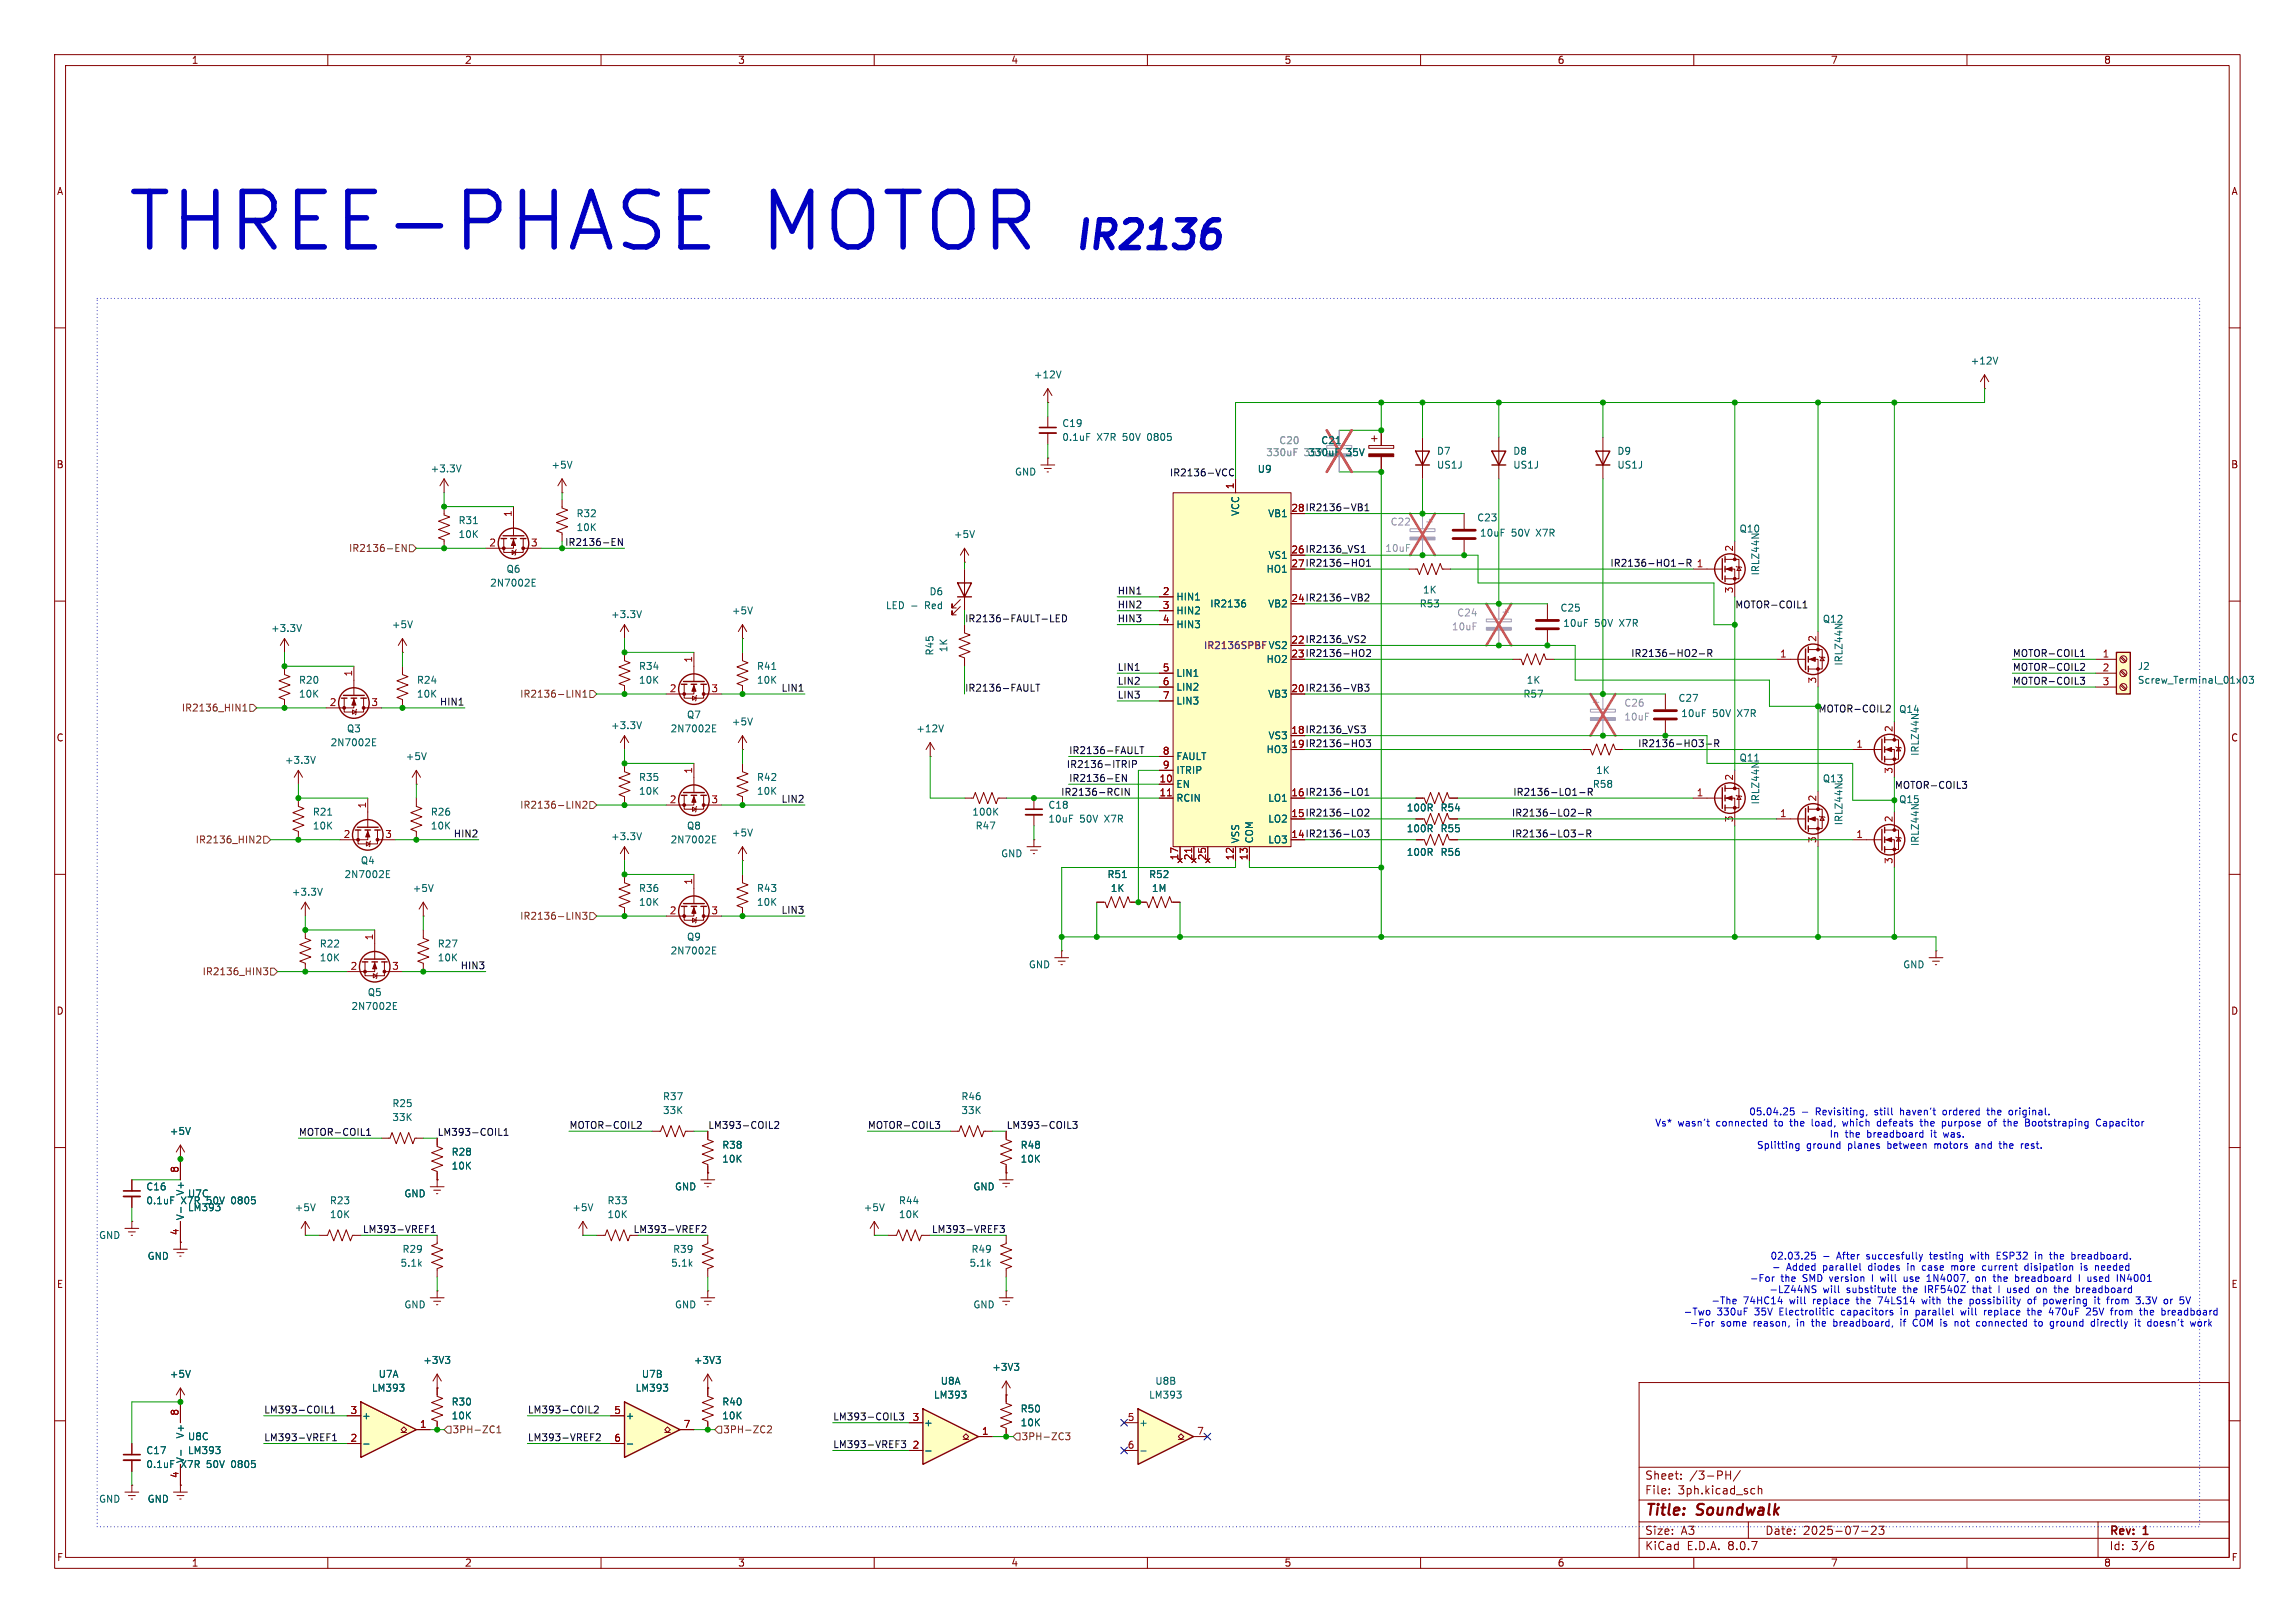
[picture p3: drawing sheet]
<svg xmlns="http://www.w3.org/2000/svg" width="297mm" height="210mm" viewBox="0 0 297 210" stroke-linecap="round" stroke-linejoin="round" font-family="sans-serif">
<defs><g id="words">
<g font-size="10" fill="#0000c2">
<text x="16.2" y="32.9">THREE-PHASE</text>
<text x="98.6" y="32.9">MOTOR</text>
</g>
<text font-size="5" fill="#0000c2" x="138.8" y="32.5">IR2136</text>
<g font-size="2" fill="#840000">
<text x="212.8" y="196.5">Title:</text>
<text x="219.7" y="196.5">Soundwalk</text>
</g>
<g font-size="1.5" fill="#840000">
<text x="212.8" y="191.6">Sheet:</text>
<text x="218.6" y="191.6">/3-PH/</text>
<text x="212.8" y="193.5">File:</text>
<text x="217.1" y="193.5">3ph.kicad_sch</text>
<text x="212.8" y="200.7">KiCad</text>
<text x="212.8" y="198.7">Size:</text>
<text x="217.5" y="198.7">A3</text>
<text x="218.3" y="200.7">E.D.A.</text>
<text x="223.7" y="200.7">8.0.7</text>
<text x="228.4" y="198.7">Date:</text>
<text x="233.3" y="198.7">2025-07-23</text>
<text x="272.9" y="198.9">Rev:</text>
<text x="272.9" y="200.7">Id:</text>
<text x="275.8" y="200.7">3/6</text>
<text x="277.4" y="198.9">1</text>
</g>
<g font-size="1.3" fill="#840000">
<text x="24.7" y="8.4">1</text>
<text x="60.1" y="8.4">2</text>
<text x="95.5" y="8.4">3</text>
<text x="130.8" y="8.4">4</text>
<text x="166.2" y="8.4">5</text>
<text x="201.5" y="8.4">6</text>
<text x="236.9" y="8.4">7</text>
<text x="272.2" y="8.4">8</text>
<text x="7.3" y="25.4">A</text>
<text x="288.7" y="25.4">A</text>
<text x="7.2" y="60.7">B</text>
<text x="288.7" y="60.7">B</text>
<text x="167" y="71.7">26 IR2136_VS1</text>
<text x="167" y="66.3">28 IR2136-VB1</text>
<text x="167" y="77.9">24 IR2136-VB2</text>
<text x="167" y="73.5">27 IR2136-HO1</text>
<text x="167" y="83.3">22 IR2136_VS2</text>
<text x="167" y="89.6">20 IR2136-VB3</text>
<text x="167" y="85.1">23 IR2136-HO2</text>
<text x="167" y="95">18 IR2136_VS3</text>
<text x="7.2" y="96.1">C</text>
<text x="167" y="96.8">19 IR2136-HO3</text>
<text x="288.7" y="96.1">C</text>
<text x="167" y="105.8">15 IR2136-LO2</text>
<text x="167" y="103.1">16 IR2136-LO1</text>
<text x="167" y="108.5">14 IR2136-LO3</text>
<text x="7.2" y="131.4">D</text>
<text x="288.7" y="131.4">D</text>
<text x="7.3" y="166.8">E</text>
<text x="288.7" y="166.8">E</text>
<text x="7.3" y="202.1">F</text>
<text x="24.7" y="202.9">1</text>
<text x="60.1" y="202.9">2</text>
<text x="95.5" y="202.9">3</text>
<text x="130.8" y="202.9">4</text>
<text x="166.2" y="202.9">5</text>
<text x="201.5" y="202.9">6</text>
<text x="236.9" y="202.9">7</text>
<text x="272.2" y="202.9">8</text>
<text x="288.7" y="202.1">F</text>
</g>
<g font-size="1.3" fill="#006464">
<text x="255" y="47.3">+12V</text>
<text x="133.7" y="49.1">+12V</text>
<text x="137.4" y="55.4">C19</text>
<text x="137.4" y="57.2">0.1uF</text>
<text x="141.9" y="57.2">X7R</text>
<text x="145.4" y="57.2">50V</text>
<text x="148.7" y="57.2">0805</text>
<text x="168.8" y="59.2">35V</text>
<text x="169.2" y="59.2">330uF</text>
<text x="170.9" y="57.6">C21</text>
<text x="174.2" y="59.2">35V</text>
<text x="185.9" y="59">D7</text>
<text x="195.8" y="59">D8</text>
<text x="209.2" y="59">D9</text>
<text x="55.7" y="61.3">+3.3V</text>
<text x="71.3" y="60.8">+5V</text>
<text x="131.3" y="61.7">GND</text>
<text x="162.7" y="61.3">U9</text>
<text x="185.9" y="60.8">US1J</text>
<text x="195.8" y="60.8">US1J</text>
<text x="209.2" y="60.8">US1J</text>
<text x="59.3" y="68">R31</text>
<text x="59.3" y="69.8">10K</text>
<text x="74.5" y="67.1">R32</text>
<text x="74.5" y="68.9">10K</text>
<text x="123.4" y="69.8">+5V</text>
<text x="160.5" y="66.8" transform="rotate(-90 160.5 66.8)">VCC</text>
<text x="164.1" y="67.1">VB1</text>
<text x="191.1" y="67.6">C23</text>
<text x="191.5" y="69.6">10uF</text>
<text x="195.6" y="69.6">50V</text>
<text x="198.9" y="69.6">X7R</text>
<text x="225" y="69">Q10</text>
<text x="63.4" y="76">2N7002E</text>
<text x="65.5" y="74.2">Q6</text>
<text x="120.2" y="77.2">D6</text>
<text x="152.2" y="77.8">HIN1</text>
<text x="163.8" y="74.2">HO1</text>
<text x="164.1" y="72.5">VS1</text>
<text x="184.1" y="76.9">1K</text>
<text x="227.8" y="74.5" transform="rotate(-90 227.8 74.5)">IRLZ44N</text>
<text x="35" y="81.9">+3.3V</text>
<text x="50.6" y="81.4">+5V</text>
<text x="79" y="80.1">+3.3V</text>
<text x="94.6" y="79.6">+5V</text>
<text x="114.6" y="79">LED -</text>
<text x="119.8" y="79">Red</text>
<text x="152.2" y="79.6">HIN2</text>
<text x="152.2" y="81.4">HIN3</text>
<text x="156.6" y="78.7">IR2136</text>
<text x="164.1" y="78.7">VB2</text>
<text x="183.7" y="78.7">R53</text>
<text x="201.9" y="79.3">C25</text>
<text x="202.2" y="81.3">10uF</text>
<text x="206.4" y="81.3">50V</text>
<text x="209.7" y="81.3">X7R</text>
<text x="235.8" y="80.7">Q12</text>
<text x="38.6" y="88.6">R20</text>
<text x="53.9" y="88.6">R24</text>
<text x="82.6" y="86.8">R34</text>
<text x="82.6" y="88.6">10K</text>
<text x="97.9" y="86.8">R41</text>
<text x="97.9" y="88.6">10K</text>
<text x="120.9" y="84.9" transform="rotate(-90 120.9 84.9)">R45</text>
<text x="122.7" y="84.5" transform="rotate(-90 122.7 84.5)">1K</text>
<text x="152.2" y="87.7">LIN1</text>
<text x="152.2" y="89.5">LIN2</text>
<text x="163.8" y="85.9">HO2</text>
<text x="164.1" y="84.1">VS2</text>
<text x="197.5" y="88.6">1K</text>
<text x="238.6" y="86.2" transform="rotate(-90 238.6 86.2)">IRLZ44N</text>
<text x="276.6" y="86.8">J2</text>
<text x="276.6" y="88.6">Screw_Terminal_01x03</text>
<text x="38.6" y="90.4">10K</text>
<text x="44.8" y="94.9">Q3</text>
<text x="53.9" y="90.4">10K</text>
<text x="79" y="94.5">+3.3V</text>
<text x="86.7" y="94.9">2N7002E</text>
<text x="88.8" y="93.1">Q7</text>
<text x="94.6" y="94">+5V</text>
<text x="118.5" y="94.9">+12V</text>
<text x="152.2" y="91.3">LIN3</text>
<text x="164.1" y="90.4">VB3</text>
<text x="164.1" y="95.8">VS3</text>
<text x="197.1" y="90.4">R57</text>
<text x="217.1" y="90.9">C27</text>
<text x="217.5" y="92.9">10uF</text>
<text x="221.6" y="92.9">50V</text>
<text x="224.9" y="92.9">X7R</text>
<text x="245.7" y="92.4">Q14</text>
<text x="36.8" y="99">+3.3V</text>
<text x="42.7" y="96.7">2N7002E</text>
<text x="52.4" y="98.5">+5V</text>
<text x="82.6" y="101.2">R35</text>
<text x="97.9" y="101.2">R42</text>
<text x="152.2" y="98.5">FAULT</text>
<text x="152.2" y="100.3">ITRIP</text>
<text x="163.8" y="97.6">HO3</text>
<text x="206.5" y="100.3">1K</text>
<text x="225" y="98.7">Q11</text>
<text x="235.8" y="101.4">Q13</text>
<text x="248.5" y="97.9" transform="rotate(-90 248.5 97.9)">IRLZ44N</text>
<text x="40.4" y="105.7">R21</text>
<text x="40.4" y="107.5">10K</text>
<text x="55.7" y="105.7">R26</text>
<text x="55.7" y="107.5">10K</text>
<text x="82.6" y="103">10K</text>
<text x="88.8" y="107.5">Q8</text>
<text x="97.9" y="103">10K</text>
<text x="125.8" y="105.7">100K</text>
<text x="126.2" y="107.5">R47</text>
<text x="135.6" y="104.8">C18</text>
<text x="135.6" y="106.6">10uF</text>
<text x="139.7" y="106.6">50V</text>
<text x="143" y="106.6">X7R</text>
<text x="152.2" y="102.1">EN</text>
<text x="152.2" y="103.9">RCIN</text>
<text x="164.1" y="106.6">LO2</text>
<text x="164.1" y="103.9">LO1</text>
<text x="182" y="107.8">100R</text>
<text x="182" y="105.1">100R</text>
<text x="186.4" y="107.8">R55</text>
<text x="186.4" y="105.1">R54</text>
<text x="227.8" y="104.2" transform="rotate(-90 227.8 104.2)">IRLZ44N</text>
<text x="238.6" y="106.9" transform="rotate(-90 238.6 106.9)">IRLZ44N</text>
<text x="245.7" y="104.1">Q15</text>
<text x="44.5" y="113.8">2N7002E</text>
<text x="46.6" y="112">Q4</text>
<text x="79" y="108.9">+3.3V</text>
<text x="86.7" y="109.3">2N7002E</text>
<text x="94.6" y="108.4">+5V</text>
<text x="129.5" y="111.1">GND</text>
<text x="143.3" y="113.8">R51</text>
<text x="148.6" y="113.8">R52</text>
<text x="160.5" y="109.2" transform="rotate(-90 160.5 109.2)">VSS</text>
<text x="162.3" y="109.2" transform="rotate(-90 162.3 109.2)">COM</text>
<text x="164.1" y="109.3">LO3</text>
<text x="182" y="110.9">100R</text>
<text x="186.4" y="110.9">R56</text>
<text x="248.5" y="109.5" transform="rotate(-90 248.5 109.5)">IRLZ44N</text>
<text x="37.7" y="116">+3.3V</text>
<text x="53.3" y="115.6">+5V</text>
<text x="82.6" y="115.6">R36</text>
<text x="82.6" y="117.4">10K</text>
<text x="97.9" y="115.6">R43</text>
<text x="97.9" y="117.4">10K</text>
<text x="143.7" y="115.6">1K</text>
<text x="149" y="115.6">1M</text>
<text x="41.3" y="122.7">R22</text>
<text x="41.3" y="124.5">10K</text>
<text x="56.6" y="122.7">R27</text>
<text x="56.6" y="124.5">10K</text>
<text x="86.7" y="123.6">2N7002E</text>
<text x="88.8" y="121.8">Q9</text>
<text x="133.1" y="125.4">GND</text>
<text x="246.2" y="125.4">GND</text>
<text x="45.4" y="130.8">2N7002E</text>
<text x="47.5" y="129">Q5</text>
<text x="50.7" y="143.4">R25</text>
<text x="85.7" y="142.5">R37</text>
<text x="124.3" y="142.5">R46</text>
<text x="21.9" y="147">+5V</text>
<text x="50.7" y="145.2">33K</text>
<text x="58.4" y="149.7">R28</text>
<text x="85.7" y="144.3">33K</text>
<text x="93.4" y="148.8">R38</text>
<text x="124.3" y="144.3">33K</text>
<text x="132" y="148.8">R48</text>
<text x="18.9" y="154.2">C16</text>
<text x="18.9" y="156">0.1uF</text>
<text x="23.4" y="156">X7R</text>
<text x="24" y="154.8" transform="rotate(-90 24 154.8)">V+</text>
<text x="24.3" y="155.1">U7C</text>
<text x="26.8" y="156">50V</text>
<text x="30.2" y="156">0805</text>
<text x="42.6" y="156">R23</text>
<text x="52.3" y="155.1">GND</text>
<text x="58.4" y="151.5">10K</text>
<text x="78.5" y="156">R33</text>
<text x="87.3" y="154.2">GND</text>
<text x="93.4" y="150.6">10K</text>
<text x="116.3" y="156">R44</text>
<text x="125.9" y="154.2">GND</text>
<text x="132" y="150.6">10K</text>
<text x="12.7" y="160.5">GND</text>
<text x="24" y="158" transform="rotate(-90 24 158)">V-</text>
<text x="24.3" y="156.9">LM393</text>
<text x="38.1" y="156.9">+5V</text>
<text x="42.6" y="157.8">10K</text>
<text x="74" y="156.9">+5V</text>
<text x="78.5" y="157.8">10K</text>
<text x="111.7" y="156.9">+5V</text>
<text x="116.3" y="157.8">10K</text>
<text x="19" y="163.1">GND</text>
<text x="51.8" y="164">5.1k</text>
<text x="52" y="162.3">R29</text>
<text x="86.8" y="164">5.1k</text>
<text x="87" y="162.3">R39</text>
<text x="125.4" y="164">5.1k</text>
<text x="125.7" y="162.3">R49</text>
<text x="52.3" y="169.4">GND</text>
<text x="87.3" y="169.4">GND</text>
<text x="125.9" y="169.4">GND</text>
<text x="21.9" y="178.4">+5V</text>
<text x="48.9" y="178.4">U7A</text>
<text x="54.7" y="176.6">+3V3</text>
<text x="83" y="178.4">U7B</text>
<text x="89.7" y="176.6">+3V3</text>
<text x="121.7" y="179.3">U8A</text>
<text x="128.3" y="177.5">+3V3</text>
<text x="149.4" y="179.3">U8B</text>
<text x="46.8" y="183.8">+</text>
<text x="48.1" y="180.2">LM393</text>
<text x="58.4" y="182">R30</text>
<text x="58.4" y="183.8">10K</text>
<text x="80.9" y="183.8">+</text>
<text x="82.2" y="180.2">LM393</text>
<text x="93.4" y="182">R40</text>
<text x="93.4" y="183.8">10K</text>
<text x="119.5" y="184.7">+</text>
<text x="120.8" y="181.1">LM393</text>
<text x="132" y="182.9">R50</text>
<text x="132" y="184.7">10K</text>
<text x="147.4" y="184.7">+</text>
<text x="148.6" y="181.1">LM393</text>
<text x="18.9" y="188.3">C17</text>
<text x="18.9" y="190.1">0.1uF</text>
<text x="23.4" y="190.1">X7R</text>
<text x="24" y="189.4" transform="rotate(-90 24 189.4)">V-</text>
<text x="24" y="186.2" transform="rotate(-90 24 186.2)">V+</text>
<text x="24.3" y="186.5">U8C</text>
<text x="24.3" y="188.3">LM393</text>
<text x="26.8" y="190.1">50V</text>
<text x="30.2" y="190.1">0805</text>
<text x="12.7" y="194.6">GND</text>
<text x="19" y="194.6">GND</text>
</g>
<g font-size="1.3" fill="#989898">
<text x="163.8" y="59.2">330uF</text>
<text x="165.5" y="57.6">C20</text>
<text x="179.2" y="71.6">10uF</text>
<text x="179.9" y="68.1">C22</text>
<text x="187.8" y="81.7">10uF</text>
<text x="188.5" y="79.9">C24</text>
<text x="210.1" y="91.6">C26</text>
<text x="210.1" y="93.4">10uF</text>
</g>
<g font-size="1.3" fill="#0f0f0f">
<text x="151.3" y="61.7">IR2136-VCC</text>
<text x="73.1" y="70.7">IR2136-EN</text>
<text x="144.6" y="77">HIN1</text>
<text x="208.3" y="73.4">IR2136-HO1-R</text>
<text x="124.8" y="80.6">IR2136-FAULT-LED</text>
<text x="144.6" y="80.6">HIN3</text>
<text x="144.6" y="78.8">HIN2</text>
<text x="224.5" y="78.8">MOTOR-COIL1</text>
<text x="101.1" y="89.6">LIN1</text>
<text x="124.8" y="89.6">IR2136-FAULT</text>
<text x="144.6" y="88.7">LIN2</text>
<text x="144.6" y="86.9">LIN1</text>
<text x="211" y="85.1">IR2136-HO2-R</text>
<text x="260.4" y="88.7">MOTOR-COIL3</text>
<text x="260.4" y="85.1">MOTOR-COIL1</text>
<text x="260.4" y="86.9">MOTOR-COIL2</text>
<text x="56.9" y="91.3">HIN1</text>
<text x="144.6" y="90.5">LIN3</text>
<text x="138" y="99.4">IR2136-ITRIP</text>
<text x="138.3" y="97.6">IR2136-FAULT</text>
<text x="138.3" y="101.2">IR2136-EN</text>
<text x="211.9" y="96.7">IR2136-HO3-R</text>
<text x="101.1" y="103.9">LIN2</text>
<text x="137.3" y="103">IR2136-RCIN</text>
<text x="195.6" y="105.7">IR2136-LO2-R</text>
<text x="195.8" y="103">IR2136-LO1-R</text>
<text x="206.1" y="102.1">R58</text>
<text x="245.2" y="102.1">MOTOR-COIL3</text>
<text x="58.7" y="108.4">HIN2</text>
<text x="195.6" y="108.4">IR2136-LO3-R</text>
<text x="101.1" y="118.3">LIN3</text>
<text x="59.6" y="125.5">HIN3</text>
<text x="38.6" y="147">MOTOR-COIL1</text>
<text x="56.6" y="147">LM393-COIL1</text>
<text x="73.6" y="146.1">MOTOR-COIL2</text>
<text x="91.6" y="146.1">LM393-COIL2</text>
<text x="112.3" y="146.1">MOTOR-COIL3</text>
<text x="130.2" y="146.1">LM393-COIL3</text>
<text x="46.9" y="159.6">LM393-VREF1</text>
<text x="81.9" y="159.6">LM393-VREF2</text>
<text x="120.5" y="159.6">LM393-VREF3</text>
<text x="34.1" y="182.9">LM393-COIL1</text>
<text x="68.2" y="182.9">LM393-COIL2</text>
<text x="107.8" y="183.8">LM393-COIL3</text>
<text x="34.1" y="186.5">LM393-VREF1</text>
<text x="68.2" y="186.5">LM393-VREF2</text>
<text x="107.8" y="187.4">LM393-VREF3</text>
</g>
<g font-size="1.3" fill="#a90000">
<text x="159.7" y="63.4" transform="rotate(-90 159.7 63.4)">1</text>
<text x="63.3" y="70.8">2</text>
<text x="66.3" y="67" transform="rotate(-90 66.3 67)">1</text>
<text x="68.6" y="70.8">3</text>
<text x="167" y="71.7">26</text>
<text x="167" y="66.3">28</text>
<text x="224.3" y="71.4" transform="rotate(-90 224.3 71.4)">2</text>
<text x="150.4" y="77">2</text>
<text x="167" y="77.9">24</text>
<text x="167" y="73.5">27</text>
<text x="219.5" y="73.5">1</text>
<text x="224.3" y="76.8" transform="rotate(-90 224.3 76.8)">3</text>
<text x="150.4" y="78.8">3</text>
<text x="150.4" y="80.6">4</text>
<text x="167" y="83.3">22</text>
<text x="235.1" y="83.1" transform="rotate(-90 235.1 83.1)">2</text>
<text x="45.6" y="87.6" transform="rotate(-90 45.6 87.6)">1</text>
<text x="86.6" y="89.6">2</text>
<text x="89.6" y="85.8" transform="rotate(-90 89.6 85.8)">1</text>
<text x="92" y="89.6">3</text>
<text x="150.4" y="86.9">5</text>
<text x="150.4" y="88.7">6</text>
<text x="167" y="89.6">20</text>
<text x="167" y="85.1">23</text>
<text x="230.3" y="85.1">1</text>
<text x="235.1" y="88.5" transform="rotate(-90 235.1 88.5)">3</text>
<text x="272" y="85.1">1</text>
<text x="272" y="86.9">2</text>
<text x="272" y="88.7">3</text>
<text x="42.6" y="91.4">2</text>
<text x="48" y="91.4">3</text>
<text x="150.4" y="90.5">7</text>
<text x="167" y="95">18</text>
<text x="245" y="94.8" transform="rotate(-90 245 94.8)">2</text>
<text x="89.6" y="100.2" transform="rotate(-90 89.6 100.2)">1</text>
<text x="150" y="101.3">10</text>
<text x="150.4" y="97.7">8</text>
<text x="150.4" y="99.5">9</text>
<text x="167" y="96.8">19</text>
<text x="224.3" y="101.1" transform="rotate(-90 224.3 101.1)">2</text>
<text x="240.2" y="96.8">1</text>
<text x="245" y="100.2" transform="rotate(-90 245 100.2)">3</text>
<text x="47.4" y="104.7" transform="rotate(-90 47.4 104.7)">1</text>
<text x="86.6" y="104">2</text>
<text x="92" y="104">3</text>
<text x="150" y="103.1">11</text>
<text x="167" y="105.8">15</text>
<text x="167" y="103.1">16</text>
<text x="219.5" y="103.1">1</text>
<text x="224.3" y="106.5" transform="rotate(-90 224.3 106.5)">3</text>
<text x="230.3" y="105.8">1</text>
<text x="235.1" y="103.8" transform="rotate(-90 235.1 103.8)">2</text>
<text x="245" y="106.5" transform="rotate(-90 245 106.5)">2</text>
<text x="44.4" y="108.5">2</text>
<text x="49.8" y="108.5">3</text>
<text x="152.5" y="111.4" transform="rotate(-90 152.5 111.4)">17</text>
<text x="154.3" y="111.4" transform="rotate(-90 154.3 111.4)">21</text>
<text x="156.1" y="111.4" transform="rotate(-90 156.1 111.4)">25</text>
<text x="159.7" y="111.4" transform="rotate(-90 159.7 111.4)">12</text>
<text x="161.5" y="111.4" transform="rotate(-90 161.5 111.4)">13</text>
<text x="167" y="108.5">14</text>
<text x="235.1" y="109.2" transform="rotate(-90 235.1 109.2)">3</text>
<text x="240.2" y="108.5">1</text>
<text x="245" y="111.9" transform="rotate(-90 245 111.9)">3</text>
<text x="86.6" y="118.4">2</text>
<text x="89.6" y="114.5" transform="rotate(-90 89.6 114.5)">1</text>
<text x="92" y="118.4">3</text>
<text x="45.3" y="125.5">2</text>
<text x="48.3" y="121.7" transform="rotate(-90 48.3 121.7)">1</text>
<text x="50.7" y="125.5">3</text>
<text x="23.2" y="151.8" transform="rotate(-90 23.2 151.8)">8</text>
<text x="23.2" y="159.9" transform="rotate(-90 23.2 159.9)">4</text>
<text x="23.2" y="183.2" transform="rotate(-90 23.2 183.2)">8</text>
<text x="45.3" y="183">3</text>
<text x="54.3" y="184.8">1</text>
<text x="79.4" y="183">5</text>
<text x="88.4" y="184.8">7</text>
<text x="118" y="183.9">3</text>
<text x="127" y="185.7">1</text>
<text x="145.9" y="183.9">5</text>
<text x="154.9" y="185.7">7</text>
<text x="23.2" y="191.3" transform="rotate(-90 23.2 191.3)">4</text>
<text x="45.3" y="186.6">2</text>
<text x="79.4" y="186.6">6</text>
<text x="118" y="187.5">2</text>
<text x="145.9" y="187.5">6</text>
</g>
<g font-size="1.3" fill="#725600">
<text x="45.1" y="71.6">IR2136-EN</text>
<text x="23.5" y="92.2">IR2136_HIN1</text>
<text x="67.2" y="90.4">IR2136-LIN1</text>
<text x="67.2" y="104.8">IR2136-LIN2</text>
<text x="25.3" y="109.3">IR2136_HIN2</text>
<text x="67.2" y="119.1">IR2136-LIN3</text>
<text x="26.1" y="126.3">IR2136_HIN3</text>
<text x="58.5" y="185.6">3PH-ZC1</text>
<text x="93.5" y="185.6">3PH-ZC2</text>
<text x="132.1" y="186.5">3PH-ZC3</text>
</g>
<text font-size="1.3" fill="#840084" x="155.7" y="84.1">IR2136SPBF</text>
<text font-size="1.3" fill="#009600" x="235.3" y="92.2">MOTOR-COIL2</text>
<g font-size="1.3" fill="#0000c2">
<text x="214.1" y="145.9">Vs*</text>
<text x="217.1" y="145.9">wasn't</text>
<text x="222.2" y="145.9">connected</text>
<text x="226.3" y="144.5">05.04.25</text>
<text x="227.3" y="148.8">Splitting</text>
<text x="229.9" y="145.9">to</text>
<text x="232" y="145.9">the</text>
<text x="233.8" y="148.8">ground</text>
<text x="235" y="145.9">load,</text>
<text x="235.1" y="144.5">Revisiting,</text>
<text x="236.7" y="147.4">In</text>
<text x="238.8" y="147.4">the</text>
<text x="239.1" y="145.9">which</text>
<text x="239.2" y="148.8">planes</text>
<text x="241.7" y="147.4">breadboard</text>
<text x="242.8" y="144.5">still</text>
<text x="243.7" y="145.9">defeats</text>
<text x="244.5" y="148.8">between</text>
<text x="246.2" y="144.5">haven't</text>
<text x="249.5" y="145.9">the</text>
<text x="250.1" y="147.4">it</text>
<text x="250.7" y="148.8">motors</text>
<text x="251.9" y="147.4">was.</text>
<text x="251.9" y="144.5">ordered</text>
<text x="252.4" y="145.9">purpose</text>
<text x="256.1" y="148.8">and</text>
<text x="257.8" y="144.5">the</text>
<text x="258.5" y="145.9">of</text>
<text x="259.4" y="148.8">the</text>
<text x="260.7" y="145.9">the</text>
<text x="260.7" y="144.5">original.</text>
<text x="262.3" y="148.8">rest.</text>
<text x="263.6" y="145.9">Bootstraping</text>
<text x="272.9" y="145.9">Capacitor</text>
<text x="226.4" y="166">-For</text>
<text x="228.9" y="167.5">-LZ44NS</text>
<text x="229.1" y="163.1">02.03.25</text>
<text x="230.5" y="166">the</text>
<text x="231.2" y="164.6">Added</text>
<text x="233.4" y="166">SMD version</text>
<text x="235.9" y="167.5">will</text>
<text x="236" y="164.6">parallel</text>
<text x="237.8" y="163.1">After</text>
<text x="239.1" y="167.5">substitute</text>
<text x="241.8" y="163.1">succesfully</text>
<text x="242" y="164.6">diodes</text>
<text x="243.9" y="166">will</text>
<text x="246.5" y="167.5">the</text>
<text x="247" y="166">use</text>
<text x="247.2" y="164.6">in</text>
<text x="249.3" y="164.6">case</text>
<text x="249.5" y="167.5">IRF540Z</text>
<text x="250.1" y="163.1">testing</text>
<text x="250.1" y="166">1N4007,</text>
<text x="253.2" y="164.6">more</text>
<text x="255.5" y="163.1">with</text>
<text x="255.8" y="167.5">that</text>
<text x="256.6" y="166">on</text>
<text x="257.3" y="164.6">current</text>
<text x="259" y="163.1">ESP32</text>
<text x="259.1" y="166">the</text>
<text x="260.5" y="167.5">used</text>
<text x="262" y="166">breadboard</text>
<text x="262.9" y="164.6">disipation</text>
<text x="264.1" y="163.1">in</text>
<text x="264.5" y="167.5">on</text>
<text x="266.2" y="163.1">the</text>
<text x="266.9" y="167.5">the</text>
<text x="269.1" y="163.1">breadboard.</text>
<text x="269.9" y="167.5">breadboard</text>
<text x="270.4" y="164.6">is</text>
<text x="270.4" y="166">I</text>
<text x="271.6" y="166">used</text>
<text x="272.3" y="164.6">needed</text>
<text x="275.6" y="166">IN4001</text>
<text x="217.8" y="170.4">-Two</text>
<text x="218.6" y="171.8">-For</text>
<text x="221.4" y="168.9">-The</text>
<text x="222.2" y="170.4">330uF</text>
<text x="222.7" y="171.8">some</text>
<text x="225.6" y="168.9">74HC14</text>
<text x="227" y="171.8">reason,</text>
<text x="227.2" y="170.4">35V</text>
<text x="230.5" y="170.4">Electrolitic</text>
<text x="231.7" y="168.9">will</text>
<text x="232.8" y="171.8">in</text>
<text x="234.8" y="171.8">the</text>
<text x="234.8" y="168.9">replace</text>
<text x="237.7" y="171.8">breadboard,</text>
<text x="238.6" y="170.4">capacitors</text>
<text x="240.6" y="168.9">the</text>
<text x="243.5" y="168.9">74LS14</text>
<text x="246.5" y="170.4">in</text>
<text x="246.6" y="171.8">if</text>
<text x="248.3" y="171.8">COM is</text>
<text x="248.5" y="170.4">parallel</text>
<text x="249.4" y="168.9">with</text>
<text x="252.9" y="168.9">the</text>
<text x="254" y="171.8">not</text>
<text x="254.5" y="170.4">will</text>
<text x="255.8" y="168.9">possibility</text>
<text x="257" y="171.8">connected</text>
<text x="257.7" y="170.4">replace</text>
<text x="263.5" y="170.4">the</text>
<text x="263.5" y="168.9">of</text>
<text x="264.7" y="171.8">to</text>
<text x="265.6" y="168.9">powering</text>
<text x="266.4" y="170.4">470uF</text>
<text x="266.8" y="171.8">ground</text>
<text x="271.4" y="170.4">25V</text>
<text x="272.3" y="171.8">directly</text>
<text x="272.4" y="168.9">it</text>
<text x="274.2" y="168.9">from</text>
<text x="274.7" y="170.4">from</text>
<text x="278.1" y="171.8">it</text>
<text x="278.1" y="168.9">3.3V</text>
<text x="278.6" y="170.4">the</text>
<text x="279.9" y="171.8">doesn't</text>
<text x="281.5" y="170.4">breadboard</text>
<text x="281.8" y="168.9">or</text>
<text x="285.6" y="171.8">work</text>
</g>
</g></defs>
<g fill="none" stroke="#840000" stroke-width=".13">
<path d="M7.1 7.1h282.8v195.8h-282.8zM8.5 8.5h280v193h-280zM42.4 7.1v1.4M77.8 7.1v1.4M113.1 7.1v1.4M148.5 7.1v1.4M183.8 7.1v1.4M219.2 7.1v1.4M254.6 7.1v1.4M7.1 42.4h1.4M288.5 42.4h1.4M7.1 77.8h1.4"/>
<path d="M219.1 73.6h3.8M223.2 73.6h1.3v3.6M223.2 72.4h1.8v2.5h-1.8M224.5 70v2.4M224.7 73.3l.1 .1h.5l.1 .1M225 73.4l.3 .4h-.5zM288.5 77.8h1.4M7.1 113.1h1.4M147.3 116.7h1.1l.3 .8 .5-1.5 .5 1.5 .6-1.5 .5 1.5 .6-1.5 .2 .7h1.1M183.2 108.7h1.1l.3 .7 .5-1.5 .6 1.5 .5-1.5 .5 1.5 .6-1.5 .3 .8h1M288.5 113.1h1.4M7.1 148.5h1.4"/>
<path d="M288.5 148.5h1.4M212.1 178.9h76.4v22.6h-76.4zM7.1 183.8h1.4M212.1 199h76.4M212.1 196.9h76.4M212.1 194.1h76.4M212.1 189.9h76.4M216 193.2v.1M216 192.7v.1M217.5 191.3v.1M217.5 190.7v.1M223.4 190.8h.6"/>
<path d="M224 190.3v1.1M225.2 190.3l-.9 1.4M226.3 196.9v2.1M227 192.6l.1 .1M227.1 193.3h-.1M227.5 192.2v1.1M227.5 192.7l.2-.1 .2 .1 .1 .6M240.9 198.1h.8M242.2 197.6l.4-.1 .1 .1 .1 .2-.7 .7h.7M243.2 197.5h.6l-.3 .4 .3 .1v.4l-.2 .1h-.3l-.1-.1M271.5 196.9v4.6M278.3 199.9h.3l.1 .2v.3l-.4 .1"/>
<path d="M278.6 199.5h-.3M288.5 183.8h1.4M42.4 201.5v1.4M77.8 201.5v1.4M113.1 201.5v1.4M148.5 201.5v1.4M183.8 201.5v1.4M219.2 201.5v1.4M254.6 201.5v1.4"/>
</g>
<g fill="none" stroke="#840000" stroke-width=".18">
<path d="M222.9 72.3v2.7M223.2 72v.7M223.2 73.3v.7M223.2 74.5v.8"/>
<circle cx="223.9" cy="73.6" r="1.98"/>
</g>
<g fill="#840000" stroke="#840000" stroke-width=".13">
<path d="M223.4 73.6l.7-.2v.5z"/>
<circle cx="224.5" cy="74.9" r=".18"/>
<circle cx="224.5" cy="72.4" r=".18"/>
</g>
<path d="M227.6 69.1l-.9 .5" fill="none" stroke="#006464" stroke-width=".13"/>
<path d="M151.8 63.8h15.3v45.8h-15.3z" fill="#ffffc2"/>
<g fill="none" stroke="#840000" stroke-width=".13">
<path d="M207.4 56.6v5.4M150 77.2h1.8M150 79h1.8M151.8 63.8h15.3v45.8h-15.3zM159.9 62v1.8M182.3 73.6h1.1l.3 .8 .5-1.5 .6 1.5 .5-1.5 .5 1.5 .6-1.5 .3 .7h1M200.3 78.1v2M150 80.8h1.8M150 87.1h1.8M150 88.9h1.8M150 90.7h1.8M150 97.9h1.8"/>
<path d="M150 99.7h1.8M195.8 85.3h1l.3 .7 .6-1.4 .5 1.4 .5-1.4 .6 1.4 .5-1.4 .3 .7h1.1M200.3 81.5v2M204.7 97h1.1l.3 .7 .5-1.4 .6 1.4 .5-1.4 .5 1.4 .6-1.4 .3 .7h1M215.5 89.8v2M215.5 93.2v2M239.8 97h3.7M243.9 97h1.3v3.6M243.9 95.7h1.8v2.5h-1.8M245.2 93.4v2.3M245.3 96.6l.1 .1h.6l.1 .1M245.7 96.7l.3 .5h-.6z"/>
<path d="M150 101.5h1.8M150 103.3h1.8M152.4 111.1l.6 .5M152.7 109.6v1.8M153 111.1l-.6 .5M154.2 111.1l.6 .5M154.5 109.6v1.8M154.8 111.1l-.6 .5M156.3 109.6v1.8M159.9 109.6v1.8M161.7 109.6v1.8M183.2 106h1.1l.3 .7 .5-1.5 .6 1.5 .5-1.5 .5 1.5 .6-1.5 .3 .8h1"/>
<path d="M183.2 103.3h1.1l.3 .7 .5-1.4 .6 1.4 .5-1.4 .5 1.4 .6-1.4 .3 .7h1M229.9 106h3.8M234 106h1.3v3.6M234 104.7h1.8v2.5h-1.8M235.3 102.4v2.3M235.5 105.6v.1h.6l.1 .1M235.8 105.7l.3 .4h-.6zM239.8 108.7h3.7M243.9 108.7h1.3v3.6M243.9 107.4h1.8v2.5h-1.8M245.2 105.1v2.3M245.3 108.3l.1 .1h.6l.1 .1"/>
<path d="M245.7 108.4l.3 .4h-.6zM56.6 179.6h.1M56.6 177.8l-.6 .9M56.6 177.8v1.8M56.6 177.8l.5 .9"/>
</g>
<path d="M151.1 103h.5M154.2 109.8v.5" fill="none" stroke="#a90000" stroke-width=".13"/>
<path d="M154.7 77.6h.5M160.9 78h.1l.2 .2v.3h-.3M160.9 77.6h.2M154.5 87.5h.5M248.3 92.5l-.9 .5M238.4 101.4l-.9 .6M248.3 104.1l-.9 .5M57.6 175.5h.6l-.3 .4M58 175.9l.2 .1v.2l-.2 .2" fill="none" stroke="#006464" stroke-width=".13"/>
<path d="M163.4 83.5h.3M163.4 83h.4" fill="none" stroke="#840084" stroke-width=".13"/>
<g fill="none" stroke="#840000" stroke-width=".18">
<path d="M206.5 58.4h1.8l-.9 1.8zM206.5 60.2h1.8M243.5 95.6v2.7M243.9 95.4v.7M243.9 96.6v.7M243.9 97.9v.7M233.7 104.6v2.7M234 104.3v.8M234 105.6v.7M234 106.9v.7M243.5 107.3v2.7M243.9 107v.8"/>
<path d="M243.9 108.3v.7M243.9 109.6v.7"/>
<circle cx="244.5" cy="97" r="1.98"/>
<circle cx="234.6" cy="106" r="1.98"/>
<circle cx="244.5" cy="108.7" r="1.98"/>
</g>
<g fill="#840000" stroke="#840000" stroke-width=".13">
<path d="M244.1 108.7l.7-.3v.5z"/>
<path d="M234.2 106l.7-.3v.5z"/>
<path d="M244.1 97l.7-.3v.6z"/>
<circle cx="245.2" cy="109.9" r=".18"/>
<circle cx="245.2" cy="107.4" r=".18"/>
<circle cx="235.3" cy="107.2" r=".18"/>
<circle cx="235.3" cy="104.7" r=".18"/>
<circle cx="245.2" cy="98.2" r=".18"/>
<circle cx="245.2" cy="95.7" r=".18"/>
</g>
<path d="M198.8 81.4h2.9M198.8 80.3h2.9M214.1 93h2.9M214.1 92h2.9" fill="none" stroke="#840000" stroke-width=".36"/>
<g fill="none" stroke="#a1a1a1" stroke-width=".13">
<path d="M171.7 57.7h3.2v.3h-3.2zM173.3 55.7v2M173.3 59.1v2M194 78.1v2M194.5 79.2h.7M194.9 78.8v.8M192.4 80.1h3.2v.4h-3.2zM194 81.5v2M205.8 91.8h3.3v.3h-3.3zM206.2 90.9h.7M206.5 90.5v.7M207.4 89.8v2"/>
<path d="M207.4 93.2v2"/>
</g>
<g fill="#a1a1a1" stroke="#a1a1a1" stroke-width=".13">
<path d="M205.8 92.9h3.3v.3h-3.3z"/>
<path d="M192.4 81.2h3.2v.3h-3.2z"/>
<path d="M171.7 58.7h3.2v.4h-3.2z"/>
</g>
<path d="M171.7 55.7l3.2 5.4M174.9 55.7l-3.2 5.4M192.4 78.1l3.2 5.4M195.6 78.1l-3.2 5.4M205.8 89.8l3.3 5.4M209.1 89.8l-3.3 5.4" fill="none" stroke="#e75356" stroke-width=".32"/>
<path d="M167.5 58.5h.3" fill="none" stroke="#989898" stroke-width=".13"/>
<path d="M80.8 181.4l7.2 3.6-7.2 3.6z" fill="#ffffc2"/>
<path d="M80.8 181.4l7.2 3.6-7.2 3.6z" fill="none" stroke="#840000" stroke-width=".18"/>
<g fill="none" stroke="#840000" stroke-width=".13">
<path d="M39.5 159.8h.1M39.5 158l-.5 .9M39.5 158v1.8M39.5 158l.6 .9M41.3 159.8h1.1l.3-.7 .5 1.5 .5-1.5 .6 1.5 .5-1.5 .5 1.5 .3-.8h1.1M49.4 147.3h1.1l.2-.7 .6 1.4 .5-1.4 .6 1.4 .5-1.4 .5 1.4 .3-.7h1.1M75.4 159.8h.1M75.4 158l-.5 .9M75.4 158v1.8M75.4 158l.6 .9M77.2 159.8h1.1l.3-.7 .5 1.5 .6-1.5 .5 1.5 .5-1.5 .6 1.5 .2-.8h.2M79 183.2h1.8"/>
<path d="M79 186.8h1.8M86 185.3h.4l-.4-.3 .4-.4 .3 .4-.3 .3h.3M88 185h1.8"/>
</g>
<path d="M40.8 155.8l-.3 .9M76.7 155.8l-.3 .9M85.8 179.1h.6l-.3 .4M86.4 179.5v.4M81.2 186.9h.7" fill="none" stroke="#006464" stroke-width=".13"/>
<path d="M46.7 181.4l7.2 3.6-7.2 3.6z" fill="#ffffc2"/>
<g fill="none" stroke="#840000" stroke-width=".18">
<path d="M64.8 69.7h.8M65.1 69.3h2.7M66.1 69.7h.7M67.4 69.7h.7M123.9 75.4h1.8l-.9 1.8zM123.9 77.2h1.8M233.7 84v2.7M234 83.7v.7M234 85v.7M234 86.2v.7M46.7 181.4l7.2 3.6-7.2 3.6z"/>
<circle cx="66.5" cy="70.3" r="1.98"/>
<circle cx="234.6" cy="85.3" r="1.98"/>
</g>
<g fill="none" stroke="#840000" stroke-width=".13">
<path d="M135.6 52.1h.1M135.6 50.3l-.5 .9M135.6 50.3v1.8M135.6 50.3l.5 .9M177.1 57.7h3.3v.3h-3.3zM177.5 56.8h.7M177.9 56.4v.7M178.8 55.7v2M178.8 59.1v2M57.5 65.6v1l.7 .3-1.4 .5 1.4 .6-1.4 .5 1.4 .6-1.4 .5 .7 .3v1M65.2 69.7v1.8h2.5v-1.8M66.3 71.2l.4 .3-.4 .3z"/>
<path d="M66.5 69.7v1.2h-3.6M66.5 65.6v3.7M66.8 71.1l-.1 .1v.6h-.1M67.7 70.9h2.3M124.3 78.5l-1.1 1.1v-.6v.6h.5M124.3 77.6l-1.1 1.1v-.6v.6h.5M124.8 72.7h.1M124.8 70.9v1.8M124.8 73.6v5.4M124.8 70.9l-.5 .9M124.8 70.9l.6 .9M36.8 82.6l-.5 .9"/>
<path d="M36.8 82.6v1.8M36.8 82.6l.6 .9M52.1 84.4h.1M52.1 82.6l-.6 .9M52.1 82.6v1.8M52.1 82.6l.5 .9M124.8 80.8v1.1l.7 .3-1.4 .5 1.4 .5-1.4 .6 1.4 .5-1.4 .6 .7 .2v1.1M229.9 85.3h3.8M234 85.3h1.3v3.6M234 84.1h1.8v2.5h-1.8M235.3 81.7v2.4M235.5 85h.6l.1 .1"/>
<path d="M235.8 85l.3 .5h-.6zM16.2 158.9h1.8M16.6 159.4h.9M17 159.8h.2M17.1 158h.1M17.1 152.7v1.4M17.1 154.8v1.5M17.1 158v.9M23.3 150h.1M23.3 148.2v4.5M23.3 158v3.6M23.3 148.2l-.5 .9"/>
<path d="M23.3 148.2l.6 .9M55.7 153.6h1.8M56.1 154h.9M56.5 154.5h.2M56.6 159.8v1.1l-.7 .3 1.4 .5-1.4 .6 1.4 .5-1.4 .5 1.4 .6-.7 .3v1M56.6 147.3v1.1l.7 .2-1.4 .6 1.4 .5-1.4 .5 1.4 .6-1.4 .5 .7 .3v2M56.6 152.7h.1M90.7 152.7h1.8M91.1 153.1h.9M91.5 153.6h.2M91.6 151.8h.1M91.6 159.8v1.1l-.7 .3 1.4 .5-1.4 .6 1.4 .5-1.4 .5 1.4 .6-.7 .3v1"/>
<path d="M91.6 151.8v.9M22.5 161.6h1.7M22.9 162.1h.9M23.3 162.5h.1M23.3 160.7h.1M23.3 179.6v4.5M23.3 179.6l-.5 .9M23.3 179.6l.6 .9M55.7 167.9h1.8M56.1 168.4h.9M56.5 168.8h.2M56.6 179.6v1.1l.7 .2-1.4 .6 1.4 .5-1.4 .6 1.4 .5-1.4 .5 .7 .3v1.1"/>
<path d="M56.6 167h.1M56.6 167v.9M90.7 167.9h1.8M91.1 168.4h.9M91.5 168.8h.2M91.6 167h.1M91.6 167v.9M16.2 193.1h1.8M16.6 193.5h.9M17 194h.2M17.1 192.2h.1M17.1 186.8v1.4"/>
<path d="M17.1 188.9v1.5M17.1 192.2v.9M22.5 193.1h1.7M22.9 193.5h.9M23.3 194h.1M23.3 181.4h.1M23.3 192.2h.1M23.3 189.5v3.6M44.9 186.8h1.8M44.9 183.2h1.8M51.9 185.3h.4l-.4-.3 .4-.4 .3 .4-.3 .3h.3M53.9 185h1.8"/>
</g>
<g fill="none" stroke="#006464" stroke-width=".13">
<path d="M137.3 48l-.3 .9M172.9 58.5h.3M172.9 57.4h.5M61.3 67.8h.5M68.9 75.4h.3M68.9 75.8h.4M68.9 74.9h.4M118 78.4h.7M126.1 68.7l-.3 .9M39 80.8l-.3 .9M53.4 80.3l-.3 .9M238.4 80.8l-.9 .5"/>
<path d="M22.1 154.9h.4M23.4 156.2v.7M24.6 145.9l-.3 .9M28.5 156.3l-.1 .3M24.6 177.3l-.3 .9M51.7 179.1h.6l-.3 .4M52.2 179.5v.4M22.1 189h.4M23.4 187.7v.6M27.9 187.2h.6l-.3 .3M28.4 187.6v.4M47.1 186.9h.7"/>
</g>
<g fill="#840000" stroke="#840000" stroke-width=".13">
<path d="M177.1 58.7h3.3v.4h-3.3z"/>
<path d="M234.2 85.3l.7-.3v.6z"/>
<path d="M66.5 69.9l.2 .7h-.5z"/>
<circle cx="235.3" cy="86.6" r=".18"/>
<circle cx="235.3" cy="84.1" r=".18"/>
<circle cx="65.2" cy="70.9" r=".18"/>
<circle cx="67.7" cy="70.9" r=".18"/>
</g>
<path d="M16 154.8h2.1M16 188.9h2.1" fill="none" stroke="#840000" stroke-width=".23"/>
<path d="M16 154.1h2.1M16 188.2h2.1" fill="none" stroke="#840000" stroke-width=".22"/>
<path d="M147.3 182.3l7.2 3.6-7.2 3.6z" fill="#ffffc2"/>
<path d="M183.2 58.4h1.8l-.9 1.8zM193.1 58.4h1.8l-.9 1.8zM183.2 60.2h1.8M193.1 60.2h1.8M147.3 182.3l7.2 3.6-7.2 3.6z" fill="none" stroke="#840000" stroke-width=".18"/>
<g fill="none" stroke="#840000" stroke-width=".13">
<path d="M135.6 59.3h.1M135.6 53.9v1.4M135.6 56v1.5M135.6 59.3v.9M184.1 56.6v5.4M194 56.6v5.4M134.7 60.2h1.8M135.1 60.6h.9M135.5 61.1h.2M189.5 66.5v1.9M189.5 69.9v1.9M145.5 184.1h1.8"/>
<path d="M145.5 187.7h1.8M152.5 186.2h.3l-.3-.3 .3-.4 .4 .4-.4 .3h.4M154.5 185.9h1.8"/>
</g>
<path d="M140.6 56.1h.5M147.6 187.8h.7M152.3 180h.6l-.3 .4M152.8 180.4v.4" fill="none" stroke="#006464" stroke-width=".13"/>
<path d="M182.5 68.4h3.2v.4h-3.2zM184.1 66.5v1.9M184.1 69.9v1.9M184.6 67.5h.7M185 67.2v.7" fill="none" stroke="#a1a1a1" stroke-width=".13"/>
<path d="M182.5 69.5h3.2v.4h-3.2z" fill="#a1a1a1" stroke="#a1a1a1" stroke-width=".13"/>
<path d="M182.5 66.5l3.2 5.3M185.7 66.5l-3.2 5.3" fill="none" stroke="#e75356" stroke-width=".32"/>
<path d="M188 69.7h2.9M188 68.6h2.9" fill="none" stroke="#840000" stroke-width=".36"/>
<path d="M134.5 56h2.2" fill="none" stroke="#840000" stroke-width=".23"/>
<path d="M134.5 55.3h2.2" fill="none" stroke="#840000" stroke-width=".22"/>
<path d="M119.4 182.3l7.2 3.6-7.2 3.6z" fill="#ffffc2"/>
<g fill="none" stroke="#840000" stroke-width=".18">
<path d="M222.9 101.9v2.7M223.2 101.7v.7M223.2 102.9v.7M223.2 104.2v.7M119.4 182.3l7.2 3.6-7.2 3.6z"/>
<circle cx="223.9" cy="103.3" r="1.98"/>
</g>
<g fill="none" stroke="#840000" stroke-width=".13">
<path d="M256.8 50.3h.1M256.8 48.5l-.5 .9M256.8 48.5v1.8M256.8 48.5l.6 .9M224.5 99.7v2.3M219.1 103.3h3.8M223.2 103.3h1.3v3.6M223.2 102h1.8v2.5h-1.8M224.7 102.9l.1 .1h.5l.1 .1M225 103l.3 .5h-.5zM249.6 123.9h1.8M250.1 124.4h.9"/>
<path d="M250.5 124.8h.1M250.5 123h.1M250.5 123v.9M117.6 187.7h1.8M117.6 184.1h1.8M124.6 186.2h.4l-.4-.3 .4-.4 .4 .4-.4 .3h.4M126.6 185.9h1.8"/>
</g>
<path d="M258.5 46.2l-.3 .9M226.7 98.7h.9l-.9 .6M119.8 187.8h.7M124.5 180h.5l-.3 .4M125 180.4v.4" fill="none" stroke="#006464" stroke-width=".13"/>
<g fill="#840000" stroke="#840000" stroke-width=".13">
<path d="M223.4 103.3l.7-.3v.5z"/>
<circle cx="224.5" cy="104.5" r=".18"/>
<circle cx="224.5" cy="102" r=".18"/>
</g>
<path d="M273.9 84.4h1.8v5.4h-1.8z" fill="#ffffc2"/>
<g fill="none" stroke="#840000" stroke-width=".18">
<path d="M44.2 90.3h.7M44.5 90h2.6M45.4 90.3h.8M46.7 90.3h.7M88.2 88.5h.7M88.5 88.2h2.6M89.4 88.5h.8M90.7 88.5h.7M273.9 84.4h1.8v5.4h-1.8zM46 107.4h.7M46.2 107h2.7M47.2 107.4h.8"/>
<path d="M48.5 107.4h.7M88.2 117.3h.7M88.2 102.9h.7M88.5 116.9h2.6M88.5 102.6h2.6M89.4 117.3h.8M89.4 102.9h.8M90.7 117.3h.7M90.7 102.9h.7M46.9 124.5h.7M47.1 124.1h2.7M48.1 124.5h.8"/>
<path d="M49.4 124.5h.7"/>
<circle cx="45.8" cy="91" r="1.98"/>
<circle cx="89.8" cy="89.2" r="1.98"/>
<circle cx="47.6" cy="108" r="1.98"/>
<circle cx="89.8" cy="117.9" r="1.98"/>
<circle cx="89.8" cy="103.5" r="1.98"/>
<circle cx="48.5" cy="125.1" r="1.98"/>
</g>
<g fill="none" stroke="#840000" stroke-width=".13">
<path d="M178.8 55.7v2M178.8 59.1v2M57.5 62l-.6 .9M57.5 62v1.8M57.5 62l.5 .9M72.7 63.8h.1M72.7 64.7v1l.8 .3-1.5 .5 1.5 .6-1.5 .5 1.5 .6-1.5 .5 .7 .3v1M72.7 62l-.5 .9M72.7 62v1.8M72.7 62l.6 .9M150 77.2h1.8M150 79h1.8"/>
<path d="M159.9 62v1.8M36.8 86.2v1.1l.7 .3-1.4 .5 1.4 .5-1.4 .6 1.4 .5-1.4 .5 .7 .3v1.1M38.6 99.7l-.5 .9M38.6 99.7v1.8M38.6 99.7l.6 .9M44.5 90.3v1.8h2.6v-1.8M45.6 91.9l.5 .2-.5 .3zM45.8 90.3v1.3h-3.6M45.8 86.2v3.8M46.2 91.8l-.1 .1v.5l-.1 .1M47.1 91.6h2.3M52.1 86.2v1.1l.7 .3-1.4 .5 1.4 .5-1.4 .6 1.4 .5-1.4 .5 .7 .3v1.1"/>
<path d="M53.9 99.7l-.6 .9M53.9 99.7v1.8M53.9 99.7l.5 .9M80.8 98.8v1.1l.7 .2-1.4 .6 1.4 .5-1.4 .5 1.4 .6-1.4 .5 .7 .3v1.1M80.8 84.4v1.1l.7 .3-1.4 .5 1.4 .5-1.4 .6 1.4 .5-1.4 .6 .7 .2v1.1M80.8 80.8l-.5 .9M80.8 80.8v1.8M80.8 95.2v1.8M80.8 80.8l.6 .9M80.8 95.2l-.5 .9M80.8 95.2l.6 .9M88.5 88.5v1.8h2.6v-1.8"/>
<path d="M89.6 90.1l.5 .2-.5 .3zM89.8 88.5v1.3h-3.6M89.8 84.4v3.8M89.8 98.8v3.8M90.2 90l-.1 .1v.5l-.1 .1M91.1 89.8h2.3M96.1 82.6h.1M96.1 97h.1M96.1 98.8v1.1l.7 .2-1.4 .6 1.4 .5-1.4 .5 1.4 .6-1.4 .5 .7 .3v1.1M96.1 84.4v1.1l.7 .3-1.4 .5 1.4 .5-1.4 .6 1.4 .5-1.4 .6 .7 .2v1.1M96.1 80.8l-.6 .9M96.1 80.8v1.8"/>
<path d="M96.1 95.2v1.8M96.1 80.8l.5 .9M96.1 95.2l-.6 .9M96.1 95.2l.5 .9M120.4 97.9h.1M120.4 96.1l-.6 .9M120.4 96.1v1.8M120.4 96.1l.5 .9M150 87.1h1.8M150 88.9h1.8M150 80.8h1.8M150 90.7h1.8"/>
<path d="M150 97.9h1.8M150 99.7h1.8M271.2 85.3h2.7M271.2 87.1h2.7M271.2 88.9h2.7M274.4 88.7l.6 .6M274.4 86.9l.6 .6M274.4 85.1l.6 .6M274.5 88.5l.6 .6M274.5 86.7l.6 .6M274.5 85l.6 .5M38.6 103.3v1l.7 .3-1.4 .6 1.4 .5-1.4 .5 1.4 .6-1.4 .5 .7 .3v1.1"/>
<path d="M39.5 116.7l-.5 .9M39.5 116.7v1.8M39.5 116.7l.6 .9M46.3 107.4v1.8h2.6v-1.8M47.4 108.9l.5 .3-.5 .3zM47.6 107.4v1.3h-3.6M47.6 103.3v3.7M48 108.8l-.1 .1v.6l-.1 .1M48.9 108.7h2.3M53.9 101.5h.1M53.9 103.3v1l.7 .3-1.4 .6 1.4 .5-1.4 .5 1.4 .6-1.4 .5 .7 .3v1.1M54.8 118.5h.1"/>
<path d="M54.8 116.7l-.6 .9M54.8 116.7v1.8M54.8 116.7l.5 .9M80.8 113.1v1.1l.7 .3-1.4 .5 1.4 .6-1.4 .5 1.4 .6-1.4 .5 .7 .3v1M80.8 109.6v1.8M80.8 109.6l-.5 .9M80.8 109.6l.6 .9M88.5 117.3v1.8h2.6v-1.8M88.5 102.9v1.8h2.6v-1.8M89.6 118.8l.5 .3-.5 .2zM89.6 104.4l.5 .3-.5 .3zM89.8 117.3v1.2h-3.6"/>
<path d="M89.8 102.9v1.3h-3.6M89.8 113.1v3.8M90.2 118.7l-.1 .1v.5l-.1 .1M90.2 104.3l-.1 .1v.6l-.1 .1M91.1 118.5h2.3M91.1 104.2h2.3M96.1 111.4h.1M96.1 113.1v1.1l.7 .3-1.4 .5 1.4 .6-1.4 .5 1.4 .6-1.4 .5 .7 .3v1M96.1 109.6v1.8M96.1 109.6l-.6 .9M96.1 109.6l.5 .9M124.9 103.3h1l.3-.7 .6 1.4 .5-1.4 .5 1.4 .6-1.4 .5 1.4 .3-.7h1.1"/>
<path d="M132.9 109.6h1.8M133.4 110h.9M133.7 110.5h.2M133.8 108.7h.1M133.8 103.3v1.4M133.8 105.4v1.5M133.8 108.7v.9M141.9 116.7h1.1l.3 .8 .5-1.5 .6 1.5 .5-1.5 .5 1.5 .6-1.5 .2 .7h2M150 103.3h1.8M150 101.5h1.8M151.8 116.7h.9M152.4 111.1l.6 .5"/>
<path d="M152.7 109.6v1.8M153 111.1l-.6 .5M154.2 111.1l.6 .5M154.5 109.6v1.8M154.8 111.1l-.6 .5M156.3 109.6v1.8M159.9 109.6v1.8M161.7 109.6v1.8M183.2 108.7h.9M183.2 103.3h.9M183.2 106h.9M187.7 108.7h.9"/>
<path d="M187.7 103.3h.9M187.7 106h.9M39.5 120.3v1.1l.7 .3-1.4 .5 1.4 .6-1.4 .5 1.4 .5-1.4 .6 .7 .2v1.1M47.2 124.5v1.8h2.5v-1.8M48.3 126l.5 .3-.5 .2zM48.5 124.5v1.2h-3.6M48.5 120.3v3.8M48.9 125.9l-.1 .1v.5l-.1 .1M49.7 125.7h2.4M54.8 120.3v1.1l.7 .3-1.4 .5 1.4 .6-1.4 .5 1.4 .5-1.4 .6 .7 .2v1.1M136.5 123.9h1.8M136.9 124.4h.9"/>
<path d="M137.3 124.8h.2M137.4 123h.1M137.4 123v.9M17.1 152.7v1.4M17.1 154.8v1.5M23.3 150h.1M23.3 150v2.7M23.3 158v2.7M56.6 152.7h.1M56.6 147.3v.9M56.6 151.8v.9M84.4 146.4h1.1l.3-.7 .5 1.4 .5-1.4 .6 1.4 .5-1.4 .6 1.4 .2-.7h1.1"/>
<path d="M91.6 146.4v1.1l.7 .2-1.4 .6 1.4 .5-1.4 .5 1.4 .6-1.4 .5 .7 .3v1.1M91.6 151.8h.1M113.1 159.8h.1M113.1 158l-.5 .9M113.1 158v1.8M113.1 158l.6 .9M114.9 159.8h1.1l.3-.7 .5 1.5 .6-1.5 .5 1.5 .5-1.5 .6 1.5 .3-.8h1M123 146.4h1.1l.3-.7 .5 1.4 .6-1.4 .5 1.4 .5-1.4 .6 1.4 .2-.7h1.1M129.3 152.7h1.8M129.8 153.1h.9M130.1 153.6h.2M130.2 146.4v1.1l.7 .2-1.4 .6 1.4 .5-1.4 .5 1.4 .6-1.4 .5 .7 .3v2"/>
<path d="M130.2 159.8v1.1l-.7 .3 1.4 .5-1.4 .6 1.4 .5-1.4 .5 1.4 .6-.7 .3v1M130.2 151.8h.1M23.3 160.7h.1M56.6 179.6h.1M56.6 179.6v.9M91.6 179.6h.1M91.6 177.8v2.9l.7 .2-1.4 .6 1.4 .5-1.4 .6 1.4 .5-1.4 .5 .7 .3v1.1M91.6 177.8l-.5 .9M91.6 177.8l.5 .9M129.3 167.9h1.8M129.8 168.4h.9M130.1 168.8h.2"/>
<path d="M130.2 167h.1M130.2 178.7v2.9l.7 .2-1.4 .6 1.4 .5-1.4 .6 1.4 .5-1.4 .5 .7 .3v1.1M130.2 167v.9M130.2 178.7l-.5 .9M130.2 178.7l.5 .9M17.1 186.8v1.4M17.1 188.9v1.5M23.3 181.4h.1M23.3 192.2h.1M23.3 181.4v2.7M23.3 189.5v2.7M44.9 183.2h1.8"/>
<path d="M44.9 186.8h1.8M53.9 185h1.8M56.6 184.1v.9M79 183.2h1.8M79 186.8h1.8M88 185h1.8M117.6 187.7h1.8M117.6 184.1h1.8M126.6 185.9h1.8M130.2 180.5h.1"/>
<circle cx="274.8" cy="87.1" r=".45"/>
<circle cx="274.8" cy="88.9" r=".45"/>
<circle cx="274.8" cy="85.3" r=".45"/>
</g>
<g fill="none" stroke="#006464" stroke-width=".13">
<path d="M74 59.7l-.3 .9M172.9 58.5h.3M172.9 57.4h.5M59.7 60.2l-.3 .9M83 79l-.3 .9M97.4 78.5l-.3 .9M154.7 77.6h.5M160.9 78h.1l.2 .2v.3h-.3M160.9 77.6h.2M40.8 97.9l-.3 .9M48.2 96h.3M48.2 96.5h.4"/>
<path d="M48.2 95.6h.4M55.2 97.4l-.3 .9M83 93.4l-.3 .9M92.2 94.2h.3M92.2 94.7h.4M92.2 93.8h.4M97.4 92.9l-.3 .9M99.9 86.6h.5M122.1 93.8l-.3 .9M154.5 87.5h.5M290.3 87.6l.2-.1a.48 .48 0 0 1 .3 .5 .48 .48 0 0 1-.3 .4l-.2-.3zM291.1 87.5h.5l-.3 .4h.3v.4l-.1 .1-.4-.1"/>
<path d="M41.7 114.9l-.3 .9M42.4 105.5h.5M50 113.1h.3M50 113.6h.4M50 112.7h.4M56.1 114.5l-.3 .9M83 107.8l-.3 .9M92.2 108.6h.3M92.2 109.1h.4M92.2 108.2h.4M97.4 107.3l-.3 .9M128.7 105l.4 .5"/>
<path d="M129.1 104.6l-.5 .5M145.2 113.6h.6M50.9 130.1h.3M50.9 130.6h.4M50.9 129.7h.4M92.2 123h.3M92.2 123.4h.4M92.2 122.5h.4M22.1 154.9h.4M23.4 156.2v.7M24.6 145.9l-.3 .9M28.5 156.3l-.1 .3"/>
<path d="M114.4 155.8l-.3 .9M24.6 177.3l-.3 .9M51.7 179.1h.6l-.3 .4M52.2 179.5v.4M57.6 175.5h.6l-.3 .4M58 175.9l.2 .1v.2l-.2 .2M85.8 179.1h.6l-.3 .4M86.4 179.5v.4M92.7 175.5h.5l-.3 .4M93.1 175.9l.1 .1v.2l-.1 .2M131.3 176.4h.5l-.3 .4M131.7 176.8l.1 .1v.2l-.1 .2"/>
<path d="M22.1 189h.4M23.4 187.7v.6M27.9 187.2h.6l-.3 .3M28.4 187.6v.4M47.1 186.9h.7M81.2 186.9h.7M119.8 187.8h.7M124.5 180h.5l-.3 .4M125 180.4v.4"/>
</g>
<g fill="#840000" stroke="#840000" stroke-width=".13">
<path d="M47.6 107.6l.3 .7h-.6z"/>
<path d="M89.8 88.7l.3 .7h-.6z"/>
<path d="M48.5 124.6l.3 .8h-.6z"/>
<path d="M89.8 117.5l.3 .7h-.6z"/>
<path d="M45.8 90.5l.3 .7h-.6z"/>
<path d="M89.8 103.1l.3 .7h-.6z"/>
<circle cx="46.3" cy="108.7" r=".18"/>
<circle cx="48.9" cy="108.7" r=".18"/>
<circle cx="88.5" cy="89.8" r=".18"/>
<circle cx="91.1" cy="89.8" r=".18"/>
<circle cx="47.2" cy="125.7" r=".18"/>
<circle cx="49.7" cy="125.7" r=".18"/>
<circle cx="88.5" cy="118.5" r=".18"/>
<circle cx="91.1" cy="118.5" r=".18"/>
<circle cx="44.5" cy="91.6" r=".18"/>
<circle cx="47.1" cy="91.6" r=".18"/>
<circle cx="88.5" cy="104.2" r=".18"/>
<circle cx="91.1" cy="104.2" r=".18"/>
</g>
<path d="M132.7 105.4h2.2" fill="none" stroke="#840000" stroke-width=".23"/>
<path d="M132.7 104.7h2.2" fill="none" stroke="#840000" stroke-width=".22"/>
<g fill="none" stroke="#725600" stroke-width=".13">
<path d="M51.2 71.4h.5M51.2 70.5h.5M52.6 70.5v.9l-.6-.9v.9M53 70.5h.4l.5 .4-.5 .5h-.4zM31.4 92h.6M31.4 91.4l.3-.3v.9M32.3 91.1h.5l.4 .5-.4 .4h-.5zM75.1 89.3v.9l-.6-.9v.9M75.4 90.2h.6M75.4 89.6l.3-.3v.9M76.3 89.4h.5l.4 .4-.4 .4h-.5zM33.2 108.3l.4-.1 .1 .2-.5 .7h.5"/>
<path d="M34.1 108.2h.5l.4 .5-.4 .4h-.5zM74.5 118l.6 .9v-.9M74.5 103.7l.6 .9v-.9M75.4 118h.6l-.3 .4 .2 .1v.4h-.1h-.4M75.4 103.8l.4-.1 .2 .2-.6 .7h.6M76.3 118.1h.5l.4 .4-.4 .5h-.5zM76.3 103.7h.5l.4 .5-.4 .4h-.5zM34.1 125.2h.5l-.3 .4 .3 .1v.3l-.1 .1-.4-.1M35 125.3h.5l.4 .4-.4 .5h-.5zM57.9 184.5h.5v.9h-.5l-.4-.4zM63.8 184.5l.2 .1M64 185.3l-.2 .1"/>
<path d="M64.3 185.4h.5M64.3 184.8l.3-.3v.9M92.5 185l.4-.5h.5v.9h-.5zM99.3 184.6l.4-.1 .1 .3-.5 .6h.5M131.6 185.4h.4v.9h-.4l-.5-.4zM137.9 185.4h.6l-.3 .3 .2 .1v.4l-.1 .1-.4-.1"/>
</g>
<g fill="none" stroke="#0f0f0f" stroke-width=".13">
<path d="M79.2 70.6h.4M79.2 69.7h.4M80.5 69.7v.9l-.5-.9v.9M136.7 80h.3M137.1 79.6h-.4v.9h.4M137.5 79.6a.45 .45 0 0 1 .5 .4 .45 .45 0 0 1-.5 .5zM147.1 76.9h.5M159.7 60.8a.43 .43 0 0 0-.6 .3 .43 .43 0 0 0 .4 .5l.2-.1M175.8 76.9l.4 .1 .1 .1-.2 .2M175.8 65.2l.4 .1 .1 .1-.2 .2M175.8 77.3h.3M175.8 65.6h.3"/>
<path d="M176 72.4h.1a.3 .3 0 0 1 .4 .3v.3a.3 .3 0 0 1-.1 .2 .3 .3 0 0 1-.4 0M176.1 77.3l.2 .2v.2l-.5 .1M176.1 65.6l.2 .2v.2l-.5 .1M176.2 71.5h.5M176.2 70.8l.2-.2v.9M176.6 77l.4-.1 .2 .2-.6 .7h.6M176.6 65.4l.3-.2v.9M176.6 66.1h.6M176.9 73.3h.5M176.9 72.6l.2-.2v.9M217.2 72.9h.7M218.3 72.8h.5v-.1v-.2l-.5-.1v.9"/>
<path d="M218.5 72.8l.3 .5M233.3 78.7h.6M233.3 78l.3-.2v.9M59.4 91.2h.5M103.4 89.4h.5M133.4 89.4h.5M134 88.5h.6M134.3 88.5v.9M146.1 98.4v.9M146.6 98.9l.4-.1 .1-.1-.1-.2-.4-.1v.9M146.9 97.5h.4M146.9 86.7h.5"/>
<path d="M147.5 96.6h.5M147.8 96.6v.9M175.8 88.5l.4 .1 .1 .2-.2 .2M175.8 89h.3M176.1 89l.2 .1v.3h-.5M176.1 84a.3 .3 0 0 1 .4 .3v.3a.3 .3 0 0 1-.4 .3M176.1 95.7a.3 .3 0 0 1 .4 .3v.3a.3 .3 0 0 1-.4 .3M176.1 93.9h.6l-.3 .4 .2 .1 .1 .3-.2 .1h-.2M176.3 82.3h.3l.1 .2-.6 .7h.6M176.6 88.5h.6l-.3 .4 .2 .1v.4h-.1h-.4M176.8 95.7h.6l-.3 .4 .2 .1v.3l-.1 .1-.4-.1M176.9 84.1l.3-.1 .2 .3-.6 .6h.6"/>
<path d="M219.9 84.6h.7M220.8 96.3h.7M221 84.5h.5v-.2v-.2l-.5-.1v.9M221.2 84.5l.3 .4M221.9 96.2h.4l.1-.2v-.2l-.5-.1v.9M222.1 96.2l.3 .4M244.2 91.2l.3 .1 .1 .2-.5 .6h.5M269.2 87.6h.6l-.3 .4 .2 .1 .1 .3-.2 .1h-.3M269.3 84.9h.5M269.3 84.3l.2-.3v.9M269.4 85.8l.3 .1 .1 .2-.6 .6h.6M144.4 101.1h.5"/>
<path d="M144.4 100.2h.5M145.2 102v.9M145.8 100.2v.9l-.6-.9v.9M146.1 102v.9l-.5-.9v.9M175.8 102.1l.1-.1a.3 .3 0 0 1 .4 .3v.3a.3 .3 0 0 1-.2 .3 .3 .3 0 0 1-.3 0M175.9 104.7a.3 .3 0 0 1 .4 .3v.3a.3 .3 0 0 1-.4 .3M175.9 107.4a.3 .3 0 0 1 .4 .3v.3a.3 .3 0 0 1-.4 .3M176.6 107.4h.6l-.3 .3 .2 .1v.4l-.1 .1-.4-.1M176.6 104.8l.4-.1 .2 .3-.6 .6h.6M176.6 102.9h.6M176.6 102.3l.3-.3v.9M204.3 105.3h.6"/>
<path d="M204.3 108h.6M204.4 102.6h.7M205.4 105.2l.4-.1 .1-.1-.1-.2-.4-.1v.9M205.4 107.9l.4-.1 .1-.1-.1-.2-.4-.1v.9M205.5 102.5h.4M205.6 105.2l.3 .4M205.6 107.9l.3 .4M205.8 102.5l.3 .4M205.9 102h-.4v.9M253.9 101.1h.6l-.3 .4h.3v.3l-.2 .2h-.2M47.5 146.9h.5M47.5 146.3l.2-.3v.9"/>
<path d="M55.1 158.6h.4M55.1 159h.3M55.8 159.5h.5M55.8 158.8l.3-.2v.9M64.6 146.9h.4M65.2 146.9h.6M65.2 146.3l.3-.3v.9M82.6 145.1l.3 .1 .1 .2-.6 .6h.6M90.8 158.7l.4-.1 .2 .2-.6 .7h.6M99.6 146h.4M100.3 145.2l.3-.1 .2 .3-.6 .6h.6M121 145.1h.6l-.3 .4h.3v.3l-.2 .2h-.2"/>
<path d="M129.4 158.6h.6l-.3 .3 .2 .1v.4l-.1 .1-.4-.1M138.2 146h.4M138.8 145.1h.6l-.3 .4h.2v.4l-.1 .1-.4-.1M42.1 182.8h.4M42.3 185.5h.4M42.3 186h.3M42.8 182.8h.5M42.8 182.2l.2-.3v.9M43 186.4h.6M43 185.8l.3-.3v.9M76.2 182.8h.5M76.9 182l.4-.1 .1 .3-.5 .6h.5"/>
<path d="M77.2 185.6l.3-.1 .2 .3-.6 .6h.6M115.7 183.7h.5M116.4 182.8h.5l-.3 .4 .3 .1v.3l-.1 .1-.4-.1M116.6 186.4h.6l-.3 .4h.3v.4l-.2 .1-.4-.1"/>
</g>
<g fill="none" stroke="#0000c2" stroke-width=".13">
<path d="M220.9 145.1h.3M221.1 145.7h.1M228.3 145.1h.3M228.3 145.7h.3M228.6 144.8v.9M232.1 143.4h-.4v.4l.1-.1h.3l.1 .2-.1 .3-.1 .1-.3-.1M232.8 148v.7l-.2 .2h-.2M232.8 148h-.2l-.2 .2 .1 .4h.3M233.3 143.9h.6M234.5 144.8v.8l.1 .1M238 148h.1M238.1 147.7v.9"/>
<path d="M238.1 148.6h-.1M238.5 145.1l.1 .6 .2-.4M241.6 144.2l-.1 .2M243.4 145.1h-.3l-.2 .2 .1 .4h.4M248.5 147.1l.1 .1 .2-.1M248.5 145.1h.3M248.6 144.8v.8l.2 .1M248.8 146.3v.9M248.8 146.6h-.2h-.1M251.5 145.1h.2l.1 .2v.3l-.3 .1M251.5 143.7l-.1 .1 .1 .4M255.8 148h-.1"/>
<path d="M255.8 148.3l-.2 .1 .2 .2M257.1 143.7h.4M257.2 143.4v.7l.3 .2M257.4 145.2l.1-.1 .2 .1 .1 .3-.1 .2h-.2l-.1-.1zM258 145.1h.4M258.7 148h.3M258.8 147.7v.8l.2 .1M259.9 145.1h.2l.2 .1M260.4 143.7h-.2l-.2 .1v.4l.2 .1 .2-.1M261.6 148v.6M261.8 148l-.2 .2M263.1 145.1l-.1 .4 .1 .2h.2"/>
<path d="M271.9 144.9a.43 .43 0 0 0-.6 .3 .43 .43 0 0 0 .4 .5l.2-.1M272.2 145.1h.4M272.6 145.3l-.3 .1-.1 .1 .1 .2h.3M221 169.6h.2l.1 .1-.1 .4-.2 .1M221.6 171v.6M221.8 171l-.2 .2M224.3 168.2l.3-.1 .1 .2-.4 .1M224.3 168.7h.3M229.4 165.2v.6M229.5 164h.7M229.6 165.2l-.2 .2M230.1 168.4h.6"/>
<path d="M231.5 171.6v.1M234.5 166.4v.3l.4 .2 .1 .2-.2 .2-.3-.1M234.9 162h-.4l-.1 .5 .2-.1h.3v.1v.3l-.1 .1-.4-.1M236 162.6h.7M236.9 169.6l-.1 .1 .1 .4 .1 .1 .3-.1M237.3 170.7v.9M237.3 171.6h.1M237.4 171h-.1M238 167.2v.1M240.7 163.5v.7l.1 .2M242.3 164.9v.9M243.3 165.2l.2 .6"/>
<path d="M244.7 169.6h.2M244.7 169.9h.2l.1 .1-.2 .2h-.1M244.9 167l.4-.1v-.2h-.3l-.1 .1v.4h.4M244.9 171.6l-.1 .1M246 170.7v.1M246 171v.6M246 169.6v.6M246.4 165.2v.5l.3 .1M247.6 171.2l.1 .3 .3 .1M248 170.7l-.3 .1-.1 .3M248 170.1l.2 .1M248 169.6v.9"/>
<path d="M248.2 169.6h-.2M248.4 162.3l.2 .6M248.6 162.9l-.2 .3M248.7 168.1l.2 .6 .2-.4M248.8 162.3l-.2 .6M248.9 163.8l-.1 .1v.3l.1 .2M249.4 165.8h.5M249.4 165.2l.2-.3v.9M252 168.1h.4M252.2 167.8v.8l.2 .1M252.6 163.8v.6M252.6 163.8v.1"/>
<path d="M253.3 171l.1 .1v.5M253.7 169.6l.2 .6 .2-.5 .2 .5M255 168.2l.2-.1 .2 .2-.1 .4h-.3M255 162.3l.2 .6M255.2 166.7h.4M255.4 166.4v.8M255.7 165.3l.2-.1 .2 .1 .1 .3-.1 .2h-.2l-.2-.1zM256.1 171h.1M256.2 171.6h-.1M256.6 171.1v.4M256.8 169.6v.6M256.9 169.6l-.1 .1"/>
<path d="M257 163.8h-.3l-.1 .1v.4h.4M257.4 169.6v.5M257.8 169.8l-.5 .1M258.5 162.5h.3M258.6 164.9v.9M258.7 165.2l-.1 .1M258.7 166.4v.9M258.9 162h-.4v.9h.4M259.8 166.7l.1 .5 .2 .1 .1-.1M261.2 165.3l.1 .1-.1 .4M262.3 169.6h.4M262.5 163.8h-.3l-.2 .1 .1 .4h.4"/>
<path d="M262.5 163.5v.9M262.5 169.3v.7l.2 .2M262.5 168.2l.1-.1 .3 .1v.3l-.1 .2h-.2l-.1-.1zM263 169.3v.9M263.1 169.6h-.1M263.2 171h.4M263.4 170.7v.8l.2 .1M263.4 162v.1M263.4 162.3v.6M263.6 166.8l.1-.1h.3v.1v.4l-.3 .1-.1-.2M264.3 171.1l-.3-.1-.2 .2 .1 .4h.2l.2-.1M265.2 169.9h.6"/>
<path d="M265.2 162.3h.4M265.3 168.2v.4M265.4 162.9h.2M265.6 169.6v.6M266.2 171v.6M266.4 171l-.2 .2M266.4 166.4v.9M266.6 166.7h-.2M268.2 162.3l.3 .1 .1 .1-.1 .3-.3 .1M269 166.7l.1 .1-.1 .4M269.1 164.9v.9M269.3 163.8v.6"/>
<path d="M269.7 164.3h.4M270.1 163.8h-.2l-.2 .1 .1 .1 .3 .1M270.5 169.5l-.5 .7h.5M270.9 170.1l.1 .1M271 165.3h.3M271 165.5l.3 .1M271.1 168.1v.6M271.3 165.8h-.2M271.4 169.3h-.5v.4l.1-.1M271.4 168.1h.4M271.5 171v.6M271.5 167.8v.8l.3 .1"/>
<path d="M272 163.8v.5M272.4 164l-.4 .1M273.4 168.1h.1M273.9 169.6h.1M274.4 164.9l.5 .9v-.9M276.7 171h.3M276.8 170.7v.8l.2 .1M277.4 168.6v.1M277.5 169.6h.1h.3v.6M279.1 171l.1 .2v.2l-.1 .2M280.8 169.6h-.1M281.1 169.6v.5"/>
<path d="M281.2 168.1l-.2 .1M281.5 169.8l-.4 .1M283.5 167.8l-.3 .9M284.5 171h.2l.2 .2v.2l-.2 .2h-.2l-.1-.2z"/>
</g>
<path d="M88.1 32h3.5M88.1 24.8h3.5M156.5 29.8h.7l.4 .4 .2 .3-.1 .8-.2 .4-.6 .3M157 28.4h.7" fill="none" stroke="#0000c2" stroke-width=".72"/>
<path d="M12.6 38.6h272.1v159h-272.1z" fill="none" stroke="#0000c2" stroke-width=".13" stroke-dasharray="0 .4"/>
<g fill="none" stroke="#009600" stroke-width=".13">
<path d="M135.6 52.1v1.8M135.6 57.5v1.8M178.8 52.1v3.6h-5.5M184.1 52.1v4.5M194 52.1v4.5M207.4 52.1v4.5M224.5 52.1v17.9M235.3 52.1v29.6M245.2 52.1v41.3M256.8 50.3v1.8h-96.9v9.9M53.9 70.9h9M57.5 63.8v1.8h9"/>
<path d="M70 70.9h10.8M72.7 63.8v.9M72.7 70v.9M124.8 72.7v.9M124.8 79v1.8M144.6 77.2h5.4M144.6 79h5.4M168.9 71.8h22.4v3.6h30.5v5.4h2.7M168.9 78.1h31.4M168.9 66.5h20.6M168.9 73.6h13.4M173.3 61.1h5.5v60.1"/>
<path d="M184.1 62v4.5M187.7 73.6h31.4M194 62v16.1M207.4 62v27.8M224.5 77.2v22.5M33.2 91.6h9M36.8 84.4v1.8h9M49.4 91.6h10.8M52.1 84.4v1.8M77.2 89.8h9M80.8 97v1.8h9M80.8 82.6v1.8h9"/>
<path d="M93.4 89.8h10.8M96.1 82.6v1.8M96.1 97v1.8M120.4 97.9v5.4h4.5M124.8 86.2v3.6M138.3 97.9h11.7M144.6 80.8h5.4M144.6 90.7h5.4M144.6 87.1h5.4M144.6 88.9h5.4M150 99.7h-2.7v17M168.9 89.8h46.6"/>
<path d="M168.9 95.2h52v3.6h18.9v4.7h5.4M168.9 83.5h34.9v4.5h25.2v3.4h6.3M168.9 97h35.8M168.9 85.3h26.9M201.2 85.3h28.7M210.1 97h29.7M235.3 88.9v13.5M260.4 85.3h10.8M260.4 87.1h10.8M260.4 88.9h10.8M35 108.7h9M38.6 101.5v1.8h9"/>
<path d="M39.5 118.5v1.8h9M51.2 108.7h10.8M53.9 101.5v1.8M54.8 118.5v1.8M77.2 118.5h9M77.2 104.2h9M80.8 111.4v1.7h9M93.4 118.5h10.8M93.4 104.2h10.8M96.1 111.4v1.7M130.3 103.3h19.7M133.8 106.9v1.8"/>
<path d="M138.3 101.5h11.7M141.9 116.7v4.5M152.7 116.7v4.5M159.9 111.4v.9h-22.5v10.7M161.7 111.4v.9h17.1M168.9 108.7h14.3M168.9 103.3h14.3M168.9 106h14.3M188.6 108.7h51.2M188.6 103.3h30.5M188.6 106h41.3M224.5 106.9v14.3"/>
<path d="M235.3 109.6v11.6M245.2 100.6v4.5M245.2 112.3v8.9M35.9 125.7h9M52.1 125.7h10.8M137.4 121.2h113.1v1.8M17.1 156.3v1.7M23.3 150v2.7h-6.2M38.6 147.3h10.8M39.5 159.8h1.8M46.7 159.8h9.9M54.8 147.3h1.8"/>
<path d="M73.6 146.4h10.8M75.4 159.8h1.8M82.6 159.8h9M89.8 146.4h1.8M112.3 146.4h10.7M113.1 159.8h1.8M120.3 159.8h9.9M128.4 146.4h1.8M56.6 165.2v1.8M91.6 165.2v1.8M130.2 165.2v1.8M17.1 190.4v1.8"/>
<path d="M23.3 181.4h-6.2v5.4M34.1 183.2h10.8M34.1 186.8h10.8M55.7 185h1.8M68.2 183.2h10.8M68.2 186.8h10.8M89.8 185h2.7M107.8 187.7h9.8M107.8 184.1h9.8M128.4 185.9h2.7"/>
</g>
<path d="M145 183.7l.9 .8M145 187.3l.9 .8M145.9 183.7l-.9 .8M145.9 187.3l-.9 .8M155.8 185.5l.9 .8M156.7 185.5l-.9 .8" fill="none" stroke="#000084" stroke-width=".13"/>
<path d="M163.4 83.5h.3M163.4 83h.4" fill="none" stroke="#840084" stroke-width=".13"/>
<path d="M151.1 103h.5M154.2 109.8v.5" fill="none" stroke="#a90000" stroke-width=".13"/>
<path d="M167.5 58.5h.3" fill="none" stroke="#989898" stroke-width=".13"/>
<path d="M173.3 55.7v2M173.3 59.1v2" fill="none" stroke="#a1a1a1" stroke-width=".13"/>
<path d="M171.7 55.7l3.2 5.4M174.9 55.7l-3.2 5.4" fill="none" stroke="#e75356" stroke-width=".32"/>
<g fill="#009600" stroke="#009600" stroke-width=".13">
<circle cx="36.8" cy="91.6" r=".32"/>
<circle cx="36.8" cy="86.2" r=".32"/>
<circle cx="39.5" cy="125.7" r=".32"/>
<circle cx="38.6" cy="103.3" r=".32"/>
<circle cx="38.6" cy="108.7" r=".32"/>
<circle cx="39.5" cy="120.3" r=".32"/>
<circle cx="53.9" cy="108.7" r=".32"/>
<circle cx="54.8" cy="125.7" r=".32"/>
<circle cx="91.6" cy="185" r=".32"/>
<circle cx="56.6" cy="185" r=".32"/>
<circle cx="224.5" cy="52.1" r=".32"/>
<circle cx="215.5" cy="95.2" r=".32"/>
<circle cx="245.2" cy="52.1" r=".32"/>
<circle cx="235.3" cy="52.1" r=".32"/>
<circle cx="207.4" cy="52.1" r=".32"/>
<circle cx="152.7" cy="121.2" r=".32"/>
<circle cx="137.4" cy="121.2" r=".32"/>
<circle cx="147.3" cy="116.7" r=".32"/>
<circle cx="141.9" cy="121.2" r=".32"/>
<circle cx="133.8" cy="103.3" r=".32"/>
<circle cx="189.5" cy="71.8" r=".32"/>
<circle cx="184.1" cy="66.5" r=".32"/>
<circle cx="194" cy="78.1" r=".32"/>
<circle cx="184.1" cy="71.8" r=".32"/>
<circle cx="178.8" cy="121.2" r=".32"/>
<circle cx="178.8" cy="112.3" r=".32"/>
<circle cx="245.2" cy="121.2" r=".32"/>
<circle cx="245.2" cy="103.5" r=".32"/>
<circle cx="235.3" cy="121.2" r=".32"/>
<circle cx="224.5" cy="121.2" r=".32"/>
<circle cx="178.8" cy="52.1" r=".32"/>
<circle cx="184.1" cy="52.1" r=".32"/>
<circle cx="194" cy="52.1" r=".32"/>
<circle cx="178.8" cy="55.7" r=".32"/>
<circle cx="178.8" cy="61.1" r=".32"/>
<circle cx="207.4" cy="95.2" r=".32"/>
<circle cx="207.4" cy="89.8" r=".32"/>
<circle cx="200.3" cy="83.5" r=".32"/>
<circle cx="224.5" cy="80.8" r=".32"/>
<circle cx="194" cy="83.5" r=".32"/>
<circle cx="130.2" cy="185.9" r=".32"/>
<circle cx="96.1" cy="104.2" r=".32"/>
<circle cx="80.8" cy="98.8" r=".32"/>
<circle cx="80.8" cy="104.2" r=".32"/>
<circle cx="96.1" cy="118.5" r=".32"/>
<circle cx="80.8" cy="118.5" r=".32"/>
<circle cx="80.8" cy="113.1" r=".32"/>
<circle cx="72.7" cy="70.9" r=".32"/>
<circle cx="80.8" cy="84.4" r=".32"/>
<circle cx="52.1" cy="91.6" r=".32"/>
<circle cx="96.1" cy="89.8" r=".32"/>
<circle cx="80.8" cy="89.8" r=".32"/>
<circle cx="57.5" cy="65.6" r=".32"/>
<circle cx="57.5" cy="70.9" r=".32"/>
<circle cx="23.3" cy="150" r=".32"/>
<circle cx="23.3" cy="181.4" r=".32"/>
</g>
<use href="#words"/>
</svg>
